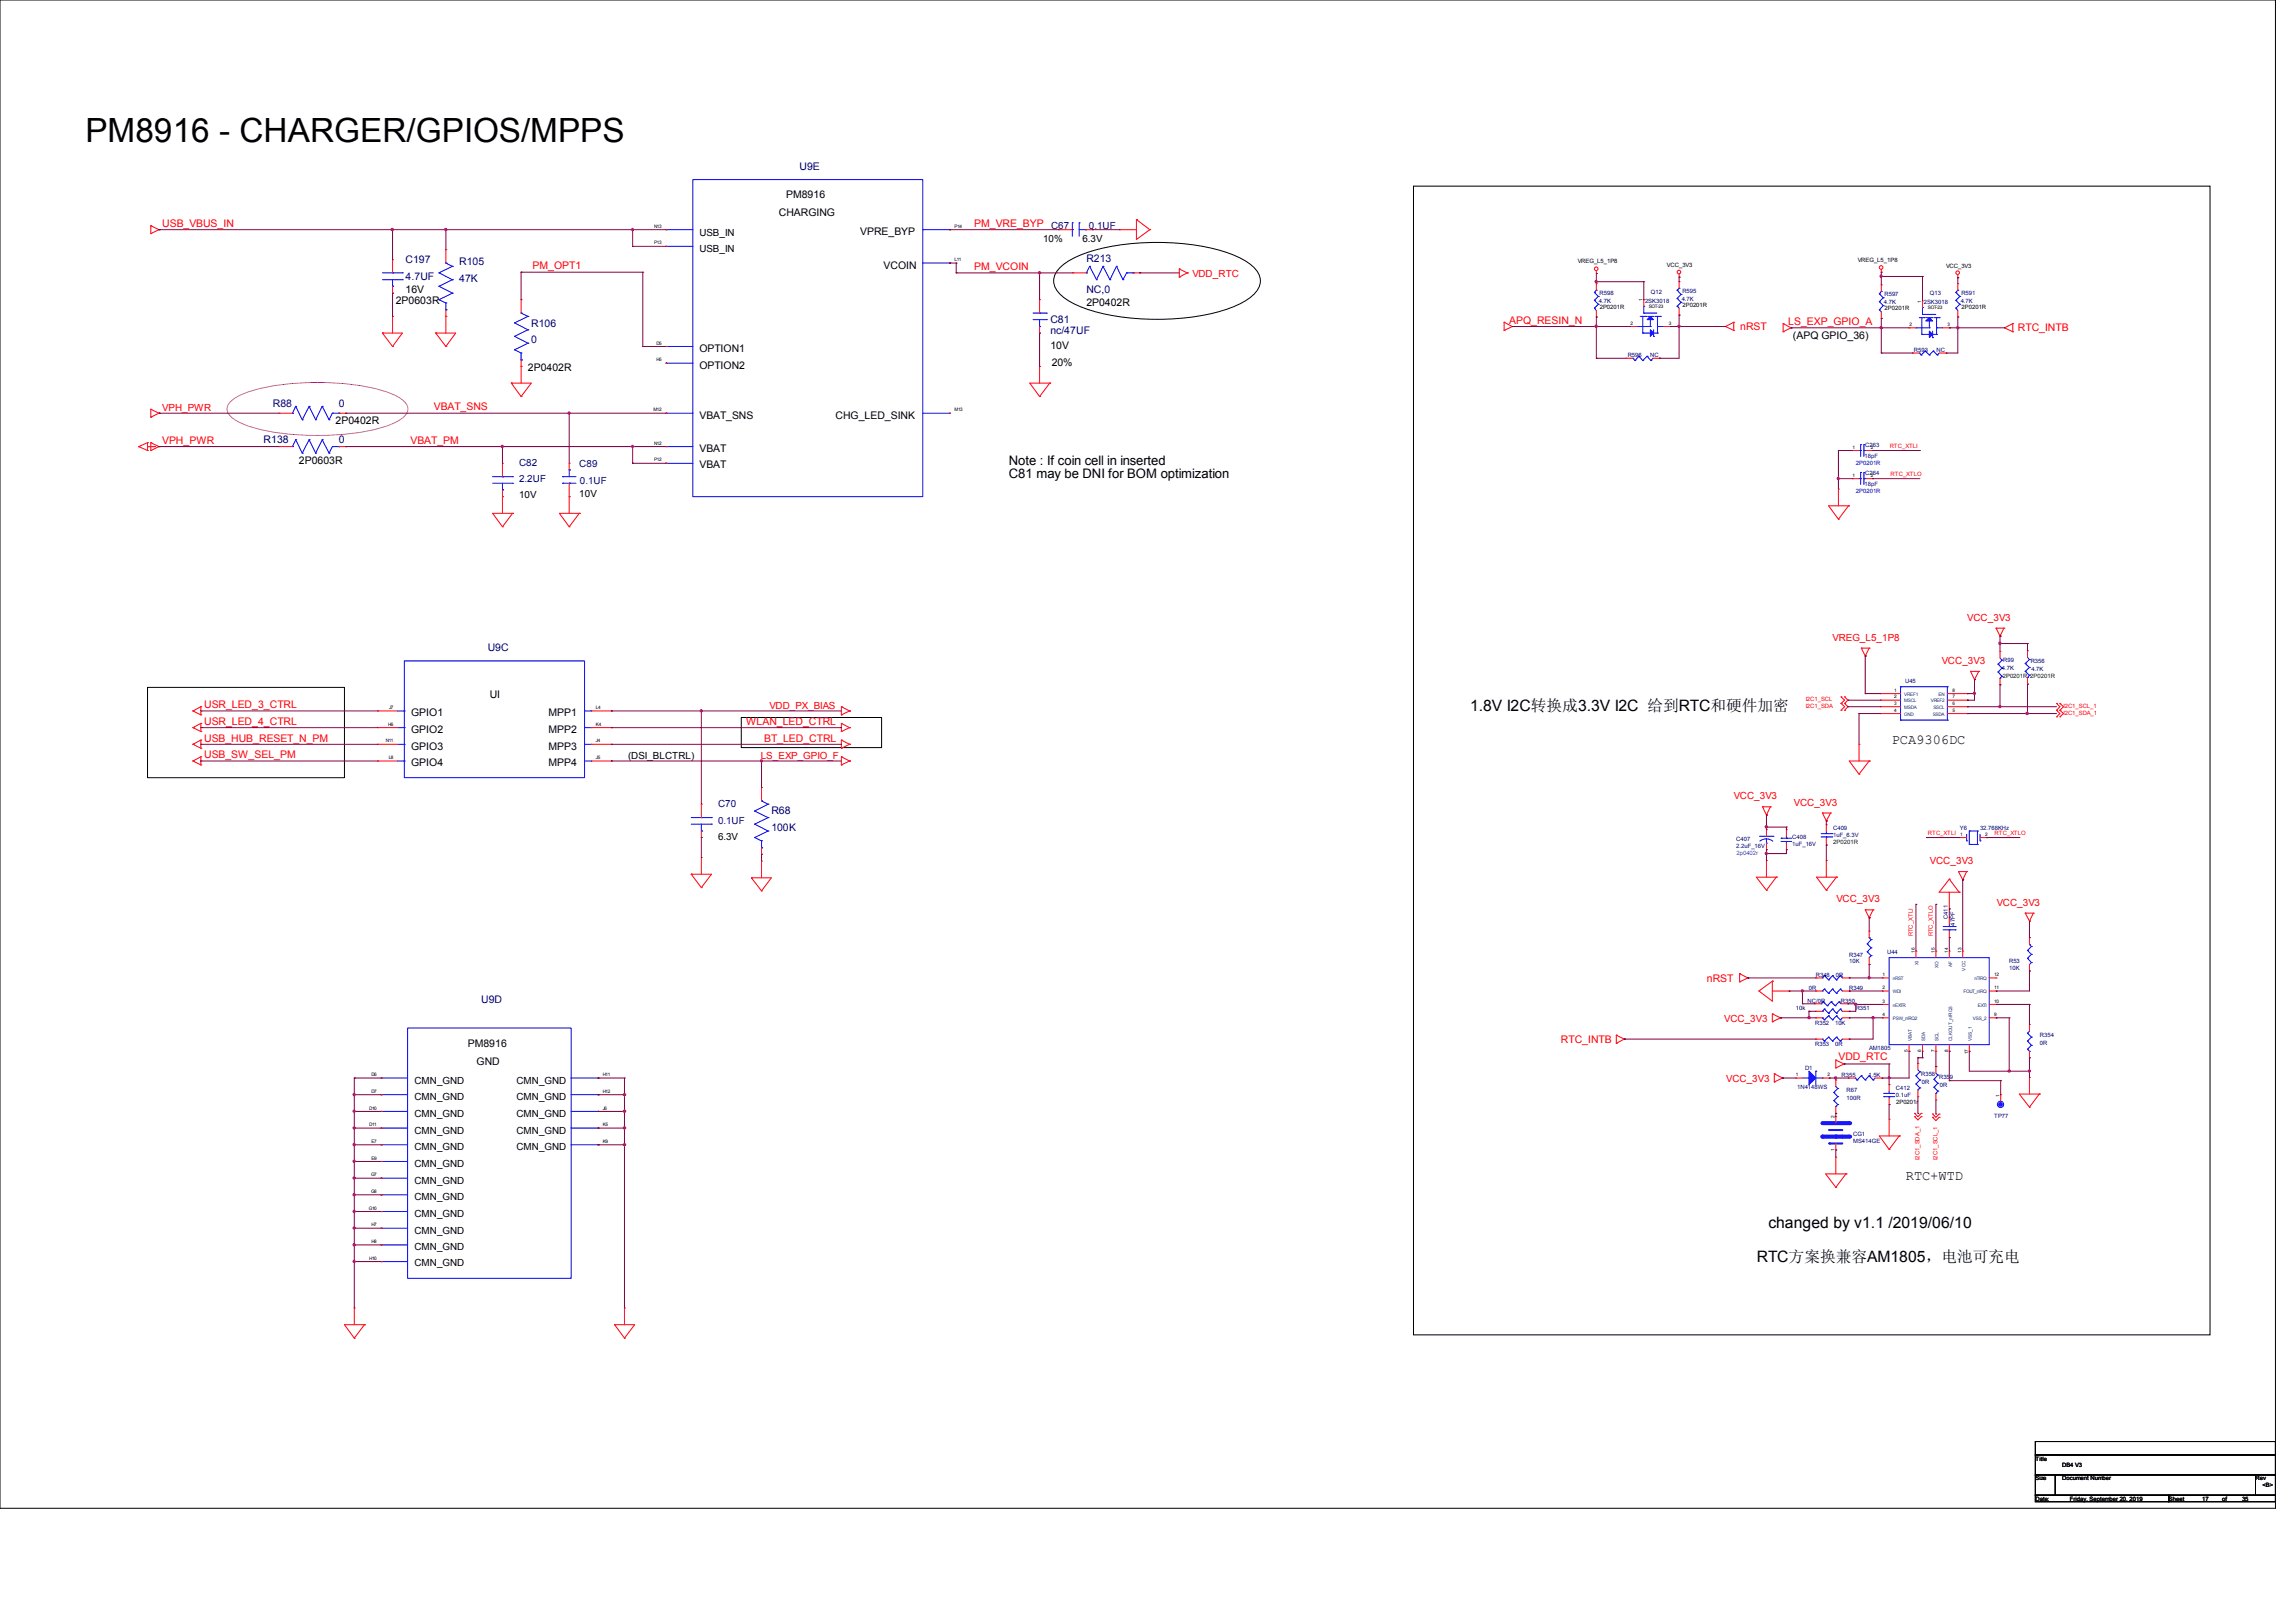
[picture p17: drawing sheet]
<svg xmlns="http://www.w3.org/2000/svg" width="297mm" height="210mm" viewBox="0 0 297 210" stroke-linecap="round" stroke-linejoin="round" font-family="sans-serif">
<defs><g id="words">
<text font-size="4.3" x="11" y="18.3">PM8916 - CHARGER/GPIOS/MPPS</text>
<g font-size="2">
<text x="190.2" y="92">1.8V I2C转换成3.3V I2C 给到RTC和硬件加密</text>
<text x="228.8" y="158.9">changed by v1.1 /2019/06/10</text>
<text x="227.4" y="163.2">RTC方案换兼容AM1805，电池可充电</text>
</g>
<g font-size="1.8">
<text x="244.8" y="96.3">PCA9306DC</text>
<text x="246.6" y="152.7">RTC+WTD</text>
</g>
<g font-size="1.7">
<text x="130.6" y="60.2">Note : If coin cell in inserted</text>
<text x="130.6" y="61.9">C81 may be DNI for BOM optimization</text>
</g>
<g font-size="1.4" fill="#000080">
<text x="103.5" y="22">U9E</text>
<text x="52.5" y="34">C197</text>
<text x="59.4" y="34.3">R105</text>
<text x="140.6" y="33.9">R213</text>
<text x="52.5" y="36.2">4.7UF</text>
<text x="59.4" y="36.4">47K</text>
<text x="135.9" y="41.7">C81</text>
<text x="140.6" y="37.9">NC,0</text>
<text x="68.7" y="42.2">R106</text>
<text x="68.7" y="44.4">0</text>
<text x="135.9" y="43.3">nc/47UF</text>
<text x="35.3" y="52.6">R88</text>
<text x="43.9" y="52.6">0</text>
<text x="34.1" y="57.4">R138</text>
<text x="43.9" y="57.4">0</text>
<text x="63.1" y="84.2">U9C</text>
<text x="99.8" y="105.4">R68</text>
<text x="99.8" y="107.5">100K</text>
<text x="62.3" y="129.8">U9D</text>
</g>
<g font-size="1.4" fill="#f00">
<text x="21" y="29.4">USB_VBUS_IN</text>
<text x="126.1" y="29.3">PM_VRE_BYP</text>
<text x="68.9" y="34.8">PM_OPT1</text>
<text x="126.1" y="34.9">PM_VCOIN</text>
<text x="195.3" y="41.9">APQ_RESIN_N</text>
<text x="225.2" y="42.8">nRST</text>
<text x="231.4" y="42.1">LS_EXP_GPIO_A</text>
<text x="261.1" y="42.8">RTC_INTB</text>
<text x="56.1" y="53.1">VBAT_SNS</text>
<text x="21" y="57.4">VPH_PWR</text>
<text x="53.1" y="57.4">VBAT_PM</text>
<text x="26.4" y="91.7">USR_LED_3_CTRL</text>
<text x="26.4" y="96">USB_HUB_RESET_N_PM</text>
<text x="26.4" y="93.8">USR_LED_4_CTRL</text>
<text x="96.6" y="93.8">WLAN_LED_CTRL</text>
<text x="98.9" y="96">BT_LED_CTRL</text>
<text x="26.4" y="98.1">USB_SW_SEL_PM</text>
<text x="220.9" y="127">nRST</text>
<text x="202" y="134.9">RTC_INTB</text>
<text x="237.9" y="137.2">VDD_RTC</text>
</g>
<g font-size="1.4">
<text x="100.8" y="28">CHARGING</text>
<text x="101.7" y="25.7">PM8916</text>
<text x="111.3" y="30.4">VPRE_BYP</text>
<text x="114.3" y="34.8">VCOIN</text>
<text x="51.2" y="39.3">2P0603R</text>
<text x="52.5" y="37.9">16V</text>
<text x="140.6" y="39.6">2P0402R</text>
<text x="68.3" y="48">2P0402R</text>
<text x="90.5" y="45.6">OPTION1</text>
<text x="90.5" y="47.7">OPTION2</text>
<text x="135.9" y="45.2">10V</text>
<text x="136.1" y="47.3">20%</text>
<text x="232" y="43.8">(APQ GPIO_36)</text>
<text x="43.4" y="54.9">2P0402R</text>
<text x="90.5" y="58.5">VBAT</text>
<text x="90.5" y="54.2">VBAT_SNS</text>
<text x="108.1" y="54.2">CHG_LED_SINK</text>
<text x="38.7" y="60">2P0603R</text>
<text x="90.5" y="60.5">VBAT</text>
<text x="53.2" y="92.7">GPIO1</text>
<text x="53.2" y="94.8">GPIO2</text>
<text x="63.4" y="90.3">UI</text>
<text x="71" y="94.8">MPP2</text>
<text x="71" y="92.7">MPP1</text>
<text x="53.2" y="97">GPIO3</text>
<text x="53.2" y="99.1">GPIO4</text>
<text x="71" y="97">MPP3</text>
<text x="71" y="99.1">MPP4</text>
<text x="60.5" y="135.4">PM8916</text>
<text x="61.7" y="137.8">GND</text>
</g>
<g font-size="1.3" fill="#000080">
<text x="136" y="29.6">C67</text>
<text x="140.9" y="29.6">0.1UF</text>
<text x="67.2" y="60.2">C82</text>
<text x="67.2" y="62.4">2.2UF</text>
<text x="75" y="60.4">C89</text>
<text x="75.1" y="62.6">0.1UF</text>
<text x="92.9" y="104.4">C70</text>
<text x="92.9" y="106.6">0.1UF</text>
</g>
<g font-size="1.3">
<text x="90.5" y="32.6">USB_IN</text>
<text x="90.5" y="30.5">USB_IN</text>
<text x="135" y="31.3">10%</text>
<text x="140.1" y="31.3">6.3V</text>
<text x="67.2" y="64.4">10V</text>
<text x="75" y="64.3">10V</text>
<text x="81.3" y="98.2">(DSI_BLCTRL)</text>
<text x="92.9" y="108.7">6.3V</text>
<text x="53.6" y="142.4">CMN_GND</text>
<text x="53.6" y="140.2">CMN_GND</text>
<text x="66.8" y="142.4">CMN_GND</text>
<text x="66.8" y="140.2">CMN_GND</text>
<text x="53.6" y="146.7">CMN_GND</text>
<text x="53.6" y="144.5">CMN_GND</text>
<text x="53.6" y="148.8">CMN_GND</text>
<text x="66.8" y="146.7">CMN_GND</text>
<text x="66.8" y="144.5">CMN_GND</text>
<text x="66.8" y="148.8">CMN_GND</text>
<text x="53.6" y="151">CMN_GND</text>
<text x="53.6" y="153.2">CMN_GND</text>
<text x="53.6" y="155.3">CMN_GND</text>
<text x="53.6" y="159.6">CMN_GND</text>
<text x="53.6" y="157.5">CMN_GND</text>
<text x="53.6" y="161.8">CMN_GND</text>
<text x="53.6" y="163.9">CMN_GND</text>
</g>
<g font-size="1.3" fill="#f00">
<text x="154.3" y="35.8">VDD_RTC</text>
<text x="21" y="53.2">VPH_PWR</text>
<text x="237.1" y="82.9">VREG_L5_1P8</text>
<text x="254.6" y="80.3">VCC_3V3</text>
<text x="251.3" y="85.9">VCC_3V3</text>
<text x="99.6" y="91.7">VDD_PX_BIAS</text>
<text x="98.5" y="98.2">LS_EXP_GPIO_F</text>
<text x="224.4" y="103.4">VCC_3V3</text>
<text x="232.2" y="104.2">VCC_3V3</text>
<text x="249.8" y="111.8">VCC_3V3</text>
<text x="237.7" y="116.8">VCC_3V3</text>
<text x="258.4" y="117.2">VCC_3V3</text>
<text x="223.1" y="132.2">VCC_3V3</text>
<text x="223.4" y="140">VCC_3V3</text>
</g>
<g font-size=".8">
<text x="204.2" y="34">VREG_L5_1P8</text>
<text x="215.7" y="34.6">VCC_3V3</text>
<text x="240.4" y="34">VREG_L5_1P8</text>
<text x="251.8" y="34.7">VCC_3V3</text>
<text x="207" y="40">2P0201R</text>
<text x="217.7" y="39.8">2P0201R</text>
<text x="243.9" y="40.2">2P0201R</text>
<text x="253.8" y="40">2P0201R</text>
<text x="245.4" y="142.8">2P0201r</text>
<text x="263.4" y="189">Title</text>
<text x="263.4" y="191.6">Size</text>
<text x="266.9" y="189.9">DB4 V3</text>
<text x="266.9" y="191.6">Document Number</text>
<text x="291.9" y="191.6">Rev</text>
<text x="263.4" y="194.2">Date:</text>
<text x="267.9" y="194.2">Friday, September 20, 2019</text>
<text x="280.7" y="194.2">Sheet</text>
<text x="285" y="194.2">17</text>
<text x="287.6" y="194.2">of</text>
<text x="290.1" y="194.2">35</text>
<text x="292.8" y="192.4">&lt;B&gt;</text>
</g>
<g font-size=".8" fill="#000080">
<text x="206.9" y="39.2">4.7K</text>
<text x="207" y="38.2">R598</text>
<text x="212.9" y="39.2">2SK3018</text>
<text x="213.7" y="38">Q12</text>
<text x="217.6" y="38.9">4.7K</text>
<text x="217.7" y="37.9">R595</text>
<text x="243.8" y="39.3">4.7K</text>
<text x="243.9" y="38.4">R597</text>
<text x="249" y="39.3">2SK3018</text>
<text x="249.8" y="38.2">Q13</text>
<text x="253.7" y="39.2">4.7K</text>
<text x="253.8" y="38.2">R591</text>
<text x="210.6" y="46.2">R596</text>
<text x="213.6" y="46.2">NC</text>
<text x="247.7" y="45.6">R593</text>
<text x="250.6" y="45.6">NC</text>
<text x="241.3" y="59.3">18pF</text>
<text x="241.4" y="57.8">C263</text>
<text x="241.3" y="62.9">18pF</text>
<text x="241.4" y="61.4">C264</text>
<text x="246.5" y="88.4">U45</text>
<text x="259.1" y="86.7">4.7K</text>
<text x="259.2" y="85.7">R99</text>
<text x="262.8" y="85.8">R356</text>
<text x="262.9" y="86.8">4.7K</text>
<text x="237.2" y="107.4">C409</text>
<text x="253.6" y="107.4">Y6</text>
<text x="256.2" y="107.4">32.768KHz</text>
<text x="224.7" y="108.8">C407</text>
<text x="224.7" y="109.7">2.2uF_16V</text>
<text x="231.9" y="108.6">C408</text>
<text x="231.9" y="109.4">1uF_16V</text>
<text x="237.2" y="108.3">1uF_6.3V</text>
<text x="252.1" y="118.9" transform="rotate(-90 252.1 118.9)">C411</text>
<text x="253" y="119.8" transform="rotate(-90 253 119.8)">47PF</text>
<text x="239.3" y="123.8">R347</text>
<text x="239.3" y="124.6">10K</text>
<text x="244.2" y="123.4">U44</text>
<text x="260" y="124.6">R53</text>
<text x="260" y="125.5">10K</text>
<text x="232.4" y="130.7">10k</text>
<text x="233.9" y="129.8">NC/0R</text>
<text x="234.1" y="128.1">0R</text>
<text x="235" y="126.4">R348</text>
<text x="237.6" y="126.4">0R</text>
<text x="238.2" y="129.8">R350</text>
<text x="239.3" y="128.1">R349</text>
<text x="240.2" y="130.7">R351</text>
<text x="234.9" y="132.6">R352</text>
<text x="234.9" y="135.3">R353</text>
<text x="237.5" y="132.6">10K</text>
<text x="237.5" y="135.3">0R</text>
<text x="241.9" y="135.9">AM1805</text>
<text x="264" y="134.2">R354</text>
<text x="264" y="135.2">0R</text>
<text x="232.6" y="141">1N4148WS</text>
<text x="233.6" y="138.4">D1</text>
<text x="238.3" y="139.3">R355</text>
<text x="239" y="141.3">R67</text>
<text x="239" y="142.4">100R</text>
<text x="241.8" y="139.3">1.5K</text>
<text x="245.4" y="141.1">C412</text>
<text x="245.4" y="141.9">0.1uF</text>
<text x="248.6" y="139.2">R358</text>
<text x="248.7" y="140.2">0R</text>
<text x="250.9" y="139.7">R359</text>
<text x="251" y="140.6">0R</text>
<text x="239.8" y="148">MS414GE</text>
<text x="239.8" y="146.9">CG1</text>
<text x="258.1" y="144.6">TP77</text>
</g>
<g font-size=".8" fill="#f00">
<text x="244.6" y="57.9">RTC_XTLI</text>
<text x="244.7" y="61.6">RTC_XTLO</text>
<text x="233.7" y="90.7">I2C1_SCL</text>
<text x="233.7" y="91.6">I2C1_SDA</text>
<text x="267" y="91.7">I2C1_SCL_1</text>
<text x="267" y="92.5">I2C1_SDA_1</text>
<text x="249.5" y="108">RTC_XTLI</text>
<text x="258.1" y="108">RTC_XTLO</text>
<text x="247.6" y="121.2" transform="rotate(-90 247.6 121.2)">RTC_XTLI</text>
<text x="250.1" y="121.2" transform="rotate(-90 250.1 121.2)">RTC_XTLO</text>
<text x="248.4" y="150.1" transform="rotate(-90 248.4 150.1)">I2C1_SDA_1</text>
<text x="250.7" y="150.1" transform="rotate(-90 250.7 150.1)">I2C1_SCL_1</text>
</g>
<g font-size=".8" fill="#00f">
<text x="240.2" y="63.8">2P0201R</text>
<text x="240.2" y="60.2">2P0201R</text>
</g>
<g font-size=".8" fill="#004000">
<text x="259.2" y="87.7">2P0201R 2P0201R</text>
<text x="237.3" y="109.2">2P0201R</text>
</g>
<text font-size=".8" fill="#0080ff" x="224.7" y="110.6">2p0402r</text>
<g font-size=".6">
<text x="84.6" y="29.5">N13</text>
<text x="123.5" y="29.5">P14</text>
<text x="84.6" y="31.6">P13</text>
<text x="123.5" y="33.8">L11</text>
<text x="211" y="42">2</text>
<text x="212.6" y="39" transform="rotate(-90 212.6 39)">1</text>
<text x="213.4" y="39.8">SOT-23</text>
<text x="215.9" y="42">3</text>
<text x="248.6" y="39.2" transform="rotate(-90 248.6 39.2)">1</text>
<text x="249.5" y="40">SOT-23</text>
<text x="84.9" y="44.6">D5</text>
<text x="84.9" y="46.7">H5</text>
<text x="247.1" y="42.2">2</text>
<text x="252" y="42.2">3</text>
<text x="84.6" y="53.2">M12</text>
<text x="123.5" y="53.2">M13</text>
<text x="84.6" y="59.7">P12</text>
<text x="84.6" y="57.5">N12</text>
<text x="239.7" y="58">1</text>
<text x="242.1" y="58">2</text>
<text x="239.7" y="61.7">1</text>
<text x="242.1" y="61.7">2</text>
<text x="245.1" y="89.5">1</text>
<text x="252.7" y="89.5">8</text>
<text x="50.2" y="93.9">H6</text>
<text x="50.3" y="91.8">J7</text>
<text x="77.1" y="93.9">K4</text>
<text x="77.1" y="91.8">L4</text>
<text x="245.1" y="90.4">2</text>
<text x="245.1" y="91.2">3</text>
<text x="245.1" y="92.1">4</text>
<text x="252.7" y="92.1">5</text>
<text x="252.7" y="91.2">6</text>
<text x="252.7" y="90.4">7</text>
<text x="49.9" y="96.1">N11</text>
<text x="50.3" y="98.2">L8</text>
<text x="77.1" y="96.1">J4</text>
<text x="77.1" y="98.2">J5</text>
<text x="253.7" y="108.1">1</text>
<text x="256.9" y="108.1">2</text>
<text x="247.8" y="123.3" transform="rotate(-90 247.8 123.3)">16</text>
<text x="250.4" y="123.3" transform="rotate(-90 250.4 123.3)">15</text>
<text x="252.1" y="123.3" transform="rotate(-90 252.1 123.3)">14</text>
<text x="253.8" y="123.3" transform="rotate(-90 253.8 123.3)">13</text>
<text x="243.6" y="126.3">1</text>
<text x="243.6" y="128">2</text>
<text x="243.6" y="129.7">3</text>
<text x="243.6" y="131.5">4</text>
<text x="258.1" y="131.5">9</text>
<text x="258.1" y="129.7">10</text>
<text x="258.1" y="128">11</text>
<text x="258.1" y="126.3">12</text>
<text x="246.9" y="136.1" transform="rotate(-90 246.9 136.1)">5</text>
<text x="248.6" y="136.1" transform="rotate(-90 248.6 136.1)">6</text>
<text x="250.4" y="136.1" transform="rotate(-90 250.4 136.1)">7</text>
<text x="252.1" y="136.1" transform="rotate(-90 252.1 136.1)">8</text>
<text x="254.7" y="136.4" transform="rotate(-90 254.7 136.4)">17</text>
<text x="47.8" y="143.6">D10</text>
<text x="48.1" y="141.4">D7</text>
<text x="48.1" y="139.3">D6</text>
<text x="78" y="141.4">H12</text>
<text x="78" y="143.6">J6</text>
<text x="78" y="139.3">H11</text>
<text x="232.4" y="139.3">1</text>
<text x="236.5" y="139.3">2</text>
<text x="258.8" y="141.9" transform="rotate(-90 258.8 141.9)">1</text>
<text x="47.8" y="145.7">D11</text>
<text x="48.1" y="147.9">E7</text>
<text x="78" y="145.7">K5</text>
<text x="78" y="147.9">K9</text>
<text x="237.4" y="148.9" transform="rotate(-90 237.4 148.9)">1</text>
<text x="237.4" y="144.7" transform="rotate(-90 237.4 144.7)">2</text>
<text x="48" y="152.2">G7</text>
<text x="48" y="154.4">G8</text>
<text x="48.1" y="150.1">E9</text>
<text x="47.7" y="156.5">G10</text>
<text x="48.1" y="158.7">H7</text>
<text x="48.1" y="160.9">H8</text>
<text x="47.8" y="163">H10</text>
</g>
<g font-size=".6" fill="#004080">
<text x="246.4" y="90">VREF1</text>
<text x="246.4" y="90.9">MSCL</text>
<text x="246.4" y="91.7">MSDA</text>
<text x="246.4" y="92.6">GND</text>
<text x="249.9" y="90.9">VREF2</text>
<text x="250.1" y="92.6">SSDA</text>
<text x="250.2" y="91.7">SSCL</text>
<text x="250.9" y="90">EN</text>
<text x="248.3" y="124.9" transform="rotate(-90 248.3 124.9)">XI</text>
<text x="250.9" y="125.2" transform="rotate(-90 250.9 125.2)">XO</text>
<text x="252.6" y="125.1" transform="rotate(-90 252.6 125.1)">AF</text>
<text x="254.4" y="125.6" transform="rotate(-90 254.4 125.6)">VCC</text>
<text x="245" y="126.8">nRST</text>
<text x="245" y="128.5">WDI</text>
<text x="245" y="130.2">nEXTR</text>
<text x="245" y="132">PSW_nIRQ2</text>
<text x="254.1" y="128.5">FOUT_nIRQ</text>
<text x="255.3" y="132">VSS_2</text>
<text x="255.5" y="126.8">nTIRQ</text>
<text x="256" y="130.2">EXTI</text>
<text x="247.4" y="134.7" transform="rotate(-90 247.4 134.7)">VBAT</text>
<text x="249.1" y="134.7" transform="rotate(-90 249.1 134.7)">SDA</text>
<text x="250.9" y="134.7" transform="rotate(-90 250.9 134.7)">SCL</text>
<text x="252.6" y="134.7" transform="rotate(-90 252.6 134.7)">CLKOUT_nIRQ3</text>
<text x="255.2" y="134.7" transform="rotate(-90 255.2 134.7)">VSS_1</text>
</g>
</g></defs>
<path d="M0 0h294.5v195.2h-294.5zM137.3 34.5a13 13 0 0 1 6.1-2.5 32.6 32.6 0 0 1 15.2 .6 8.5 8.5 0 0 1 4.1 2.5 2.16 2.16 0 0 1-.5 3 13 13 0 0 1-6.2 2.6 32.6 32.6 0 0 1-15.2-.6 8.5 8.5 0 0 1-4-2.5 2.16 2.16 0 0 1 .5-3.1zM182.9 24.1h103.1v148.6h-103.1zM19.1 88.9h25.5v11.7h-25.5zM95.9 92.8h18.2v3.9h-18.2zM263.4 186.5h31.1v1.8h-31.1zM263.4 188.3h31.1v2.5h-31.1zM263.4 190.8h2.6v2.7h-2.6zM263.4 193.5h17.3v.8h-17.3zM266 190.8h25.9v2.7h-25.9zM280.7 193.5h13.8v.8h-13.8zM291.9 190.8h2.6v2.7h-2.6z" fill="none" stroke="#000" stroke-width=".13"/>
<path d="M29.8 52a10.5 10.5 0 0 1 5.4-2 35.2 35.2 0 0 1 14.2 .5 7 7 0 0 1 3 1.5 1.2 1.2 0 0 1 0 1.8 10.5 10.5 0 0 1-5.4 2.1 35.2 35.2 0 0 1-14.2-.6 7 7 0 0 1-3-1.5 1.2 1.2 0 0 1 0-1.8z" fill="none" stroke="#f0f" stroke-width=".13"/>
<g fill="none" stroke="#f00" stroke-width=".13">
<path d="M19.5 29.2h.1M19.5 30.2h.1M19.5 29.2v1M19.5 29.2l1.1 .5M20.6 29.7h.1M20.6 29.7l-1.1 .5M57.7 32.3h.1M57.7 32.3v1.7M86.2 31.9h.1M86.2 29.7h.1M122.9 29.7h.1M122.9 34h.1"/>
<path d="M134.5 38.8h.1M134.5 38.8v1.7M138.9 35.3h.1M138.9 35.3h1.7M144.9 29.7h.1M144.9 29.7h2.2M146.6 35.3h.9M147.1 28.4h.1M147.1 28.4v2.6l1.7-1.3M147.1 28.4l1.7 1.3M147.5 35.3h.1M148.8 29.7h.1"/>
<path d="M152.6 35.9h.1M152.6 34.8h.1M152.6 34.8v1.1M152.6 34.8l1 .5M153.6 35.3h.1M153.6 35.3l-1 .6M206.6 35.4h.1M206.6 35.1v.3M217.3 35.9h.1M217.3 35.5v.4M243.5 35.2h.1M243.5 34.9v.3"/>
<path d="M248.8 38.9h.1M248.8 38.9v.9M253.4 35.9h.1M253.4 35.6v.3M17.9 57.8h.1M17.9 57.8l1.2 .5M19.1 58.3h.1M19.1 57.3h.1M19.1 57.8h.1M19.1 57.3v1M19.1 57.3l-1.2 .5M19.1 57.8h1"/>
<path d="M19.5 53h.1M19.5 54h.1M19.5 58.3h.1M19.5 57.3h.1M19.5 53l1.1 .5M19.5 53v1M19.5 57.3v1M19.5 57.3l1.1 .5M20.6 53.5h.1M20.6 57.8h.1M20.6 53.5l-1.1 .5M20.6 57.8l-1.1 .5"/>
<path d="M36.1 53.5h.1M36.1 53.5h1.7M43.9 53.5h.8M44.7 53.5h.1M49.5 43.1h.1M49.5 43.1h2.6l-1.3 1.7M49.5 43.1l1.3 1.7M50.8 40.9h.1M50.8 44.8h.1M50.8 40.9v2.2M56.4 43.1h.1M56.4 43.1h2.6l-1.3 1.7"/>
<path d="M56.4 43.1l1.3 1.7M57.7 40.9h.1M57.7 44.8h.1M57.7 40.1v3M65 59.9h.1M65 59.9v1.8M66.2 49.6h.1M66.2 49.6h2.5l-1.3 1.7M66.2 49.6l1.2 1.7M67.4 47.4h.1M67.4 51.3h.1M67.4 47.4v2.2"/>
<path d="M86.2 59.9h.1M86.2 44.8h.1M86.2 47h.1M86.2 57.8h.1M86.2 53.5h.1M122.9 53.5h.1M134.5 47.4h.1M134.5 51.3h.1M134.5 43.1h.1M134.5 42.2v.9M134.5 47.4v2.2M135.8 49.6h.1"/>
<path d="M135.8 49.6h-2.5l1.2 1.7M135.8 49.6l-1.3 1.7M194.6 41.7h.1M194.6 42.8h.1M194.6 41.7l1.1 .5M194.6 41.7v1.1M195.7 42.2h.1M195.7 42.2l-1.1 .6M223.3 42.2h.1M223.3 42.2l1.1 .6M224.4 42.8h.1M224.4 41.7h.1"/>
<path d="M224.4 41.7v1.1M224.4 41.7l-1.1 .5M230.8 41.9h.1M230.8 42.9h.1M230.8 41.9l1 .5M230.8 41.9v1M231.8 42.4h.1M231.8 42.4l-1 .5M247.1 42.4h.1M247.1 42.4h.8M251.4 42.4h.9M252.3 42.4h.1"/>
<path d="M259.4 42.4h.1M259.4 42.4l1.1 .5M260.5 42.9h.1M260.5 41.9h.1M260.5 41.9v1M260.5 41.9l-1.1 .5M65 64.3h.1M65 68.2h.1M65 63.4v3M66.3 66.4h.1M66.3 66.4h-2.5l1.2 1.8M66.3 66.4l-1.3 1.8"/>
<path d="M73.7 64.3h.1M73.7 68.2h.1M73.7 64.3v2.1M75 66.4h.1M75 66.4h-2.6l1.3 1.8M75 66.4l-1.3 1.8M237.9 63.3h.1M237.9 67.2h.1M237.9 63.3v2.1M239.2 65.4h.1M239.2 65.4h-2.6l1.3 1.8M239.2 65.4l-1.3 1.8"/>
<path d="M25 92h.1M25 98.5h.1M25 96.3h.1M25 94.1h.1M25 92l1 .5M25 98.5l1 .5M25 96.3l1 .5M25 94.1l1 .6M26 91.4h.1M26 92.5h.1M26 97.9h.1M26 99h.1"/>
<path d="M26 95.8h.1M26 96.8h.1M26 93.6h.1M26 94.7h.1M26 91.4l-1 .6M26 91.4v1.1M26 93.6v1.1M26 95.8v1M26 97.9v1.1M26 97.9l-1 .6M26 95.8l-1 .5M26 93.6l-1 .5"/>
<path d="M48.9 92h.1M48.9 96.3h.1M48.9 98.5h.1M48.9 94.1h.1M48.9 98.5h2.6M48.9 94.1h2.6M48.9 96.3h2.6M48.9 92h2.6M76.5 98.5h2.6M76.5 94.1h2.6M76.5 96.3h2.6M76.5 92h2.6"/>
<path d="M79.1 94.1h.1M79.1 96.3h.1M79.1 92h.1M79.1 98.5h.1M108.9 93.6h.1M108.9 94.7h.1M108.9 95.8h.1M108.9 96.8h.1M108.9 97.9h.1M108.9 99h.1M108.9 91.4h.1M108.9 92.5h.1"/>
<path d="M108.9 93.6l1 .5M108.9 91.4v1.1M108.9 93.6v1.1M108.9 95.8v1M108.9 97.9v1.1M108.9 95.8l1 .5M108.9 97.9l1 .6M108.9 91.4l1 .6M109.9 94.1h.1M109.9 96.3h.1M109.9 98.5h.1M109.9 92h.1"/>
<path d="M109.9 94.1l-1 .6M109.9 96.3l-1 .5M109.9 98.5l-1 .5M109.9 92l-1 .5M238.3 90.2h.1M238.3 91h.1M238.3 91.9h.1M238.3 90.2l.4 .4-.4 .4M238.3 91l.4 .4-.4 .5M238.7 91h.1M238.7 90.2h.1M238.7 91.9h.1"/>
<path d="M238.7 90.2l.4 .4-.4 .4M238.7 91l.4 .4-.4 .5M240.6 96.3h.1M240.6 96.3v2.2M240.9 83.9h.1M240.9 83.9h1M240.9 83.9l.5 1M241.4 84.9h.1M241.9 98.5h.1M241.9 83.9h.1M241.9 98.5h-2.6l1.3 1.7M241.9 98.5l-1.3 1.7"/>
<path d="M241.9 83.9l-.5 1M255 86.9h.1M255 86.9h1.1M255 86.9l.5 1M255.5 87.9h.1M256.1 86.9h.1M256.1 86.9l-.6 1M258.3 81.3h.1M258.3 81.3h1M258.3 81.3l.5 1M258.8 82.3h.1M259.3 81.3h.1"/>
<path d="M259.3 81.3l-.5 1M266.1 91.9h.1M266.1 91h.1M266.1 92.8h.1M266.1 91l.5 .4-.5 .5M266.1 91.9l.5 .4-.5 .5M266.6 91.9h.1M266.6 91h.1M266.6 92.8h.1M266.6 91l.4 .4-.4 .5M266.6 91.9l.4 .4-.4 .5M89.5 113.1h.1"/>
<path d="M89.5 113.1h2.6l-1.3 1.8M89.5 113.1l1.3 1.8M90.8 111h.1M90.8 114.9h.1M90.8 104.1h.1M90.8 108.4h.1M90.8 104.1v1.7M90.8 107.5v.9M90.8 111v2.1M97.2 113.6h.1M97.2 113.6h2.6l-1.2 1.7M97.2 113.6l1.4 1.7"/>
<path d="M98.6 111.4h.1M98.6 115.3h.1M98.6 111.4v2.2M228.1 104.4h.1M228.1 104.4h1M228.1 104.4l.5 1.1M228.6 111.3h.1M228.6 115.2h.1M228.6 105.5h.1M228.6 111.3v2.2M229.1 104.4h.1M229.1 104.4l-.5 1.1"/>
<path d="M229.9 113.5h.1M229.9 113.5h-2.6l1.3 1.7M229.9 113.5l-1.3 1.7M235.8 105.2h.1M235.8 105.2h1.1M235.8 105.2l.5 1M236.3 111.3h.1M236.3 115.2h.1M236.3 106.2h.1M236.3 111.3v2.2M236.9 105.2h.1M236.9 105.2l-.6 1"/>
<path d="M237.7 113.5h.1M237.7 113.5h-2.6l1.2 1.7M237.7 113.5l-1.4 1.7M240.6 100.2h.1M241.4 117.7h.1M241.4 117.7h1M241.4 117.7l.5 1M241.9 118.7h.1M242.4 117.7h.1M242.4 117.7l-.5 1M252.3 117.6h.1M252.3 113.7h.1"/>
<path d="M252.3 115.4v2.2M252.3 113.7l-1.3 1.7h2.5M252.3 113.7l1.2 1.7M253.4 112.8h.1M253.4 112.8h1.1M253.4 112.8l.6 1M253.5 115.4h.1M254 113.8h.1M254.5 112.8h.1M254.5 112.8l-.5 1M262.1 118.2h.1M262.1 118.2h1"/>
<path d="M262.1 118.2l.5 1M262.6 119.2h.1M263.1 118.2h.1M263.1 118.2l-.5 1M49.3 139.5h.1M77.4 139.5h.1M209.2 135h.1M209.2 133.9h.1M209.2 133.9v1.1M209.2 133.9l1 .6M210.2 134.5h.1M210.2 134.5l-1 .5"/>
<path d="M225.1 127h.1M225.1 126h.1M225.1 126v1M225.1 126l1.1 .5M226.2 126.5h.1M226.2 126.5l-1.1 .5M227.6 128.2h.1M229.4 127h.1M229.4 131.2h.1M229.4 132.2h.1M229.4 128.2h2.1M229.4 127v2.5l-1.8-1.3"/>
<path d="M229.4 127l-1.8 1.2M229.4 131.2v1M229.4 131.2l1 .5M229.6 138.9h.1M229.6 140h.1M229.6 138.9l1.1 .6M229.6 138.9v1.1M230.4 131.7h.1M230.4 131.7l-1 .5M230.7 139.5h.1M230.7 139.5l-1.1 .5M231.5 128.2h.1"/>
<path d="M234.8 129.9h.1M234.8 129.9h.9M235 128.2h.1M235 128.2h.8M237.6 137.2h.1M237.6 138.2h.1M237.6 137.2v1M237.6 137.2l1 .5M238.3 129.9h.8M238.4 128.2h.9M238.6 137.7h.1M238.6 137.7l-1 .5"/>
<path d="M239.1 129.9h.1M239.3 128.2h.1M262.6 139.4h.1M262.6 139.4v2.2M49.3 141.6h.1M49.3 146h.1M49.3 143.8h.1M49.3 158.9h.1M49.3 150.3h.1M49.3 152.4h.1M49.3 156.8h.1M49.3 154.6h.1"/>
<path d="M49.3 148.1h.1M77.4 146h.1M77.4 141.6h.1M77.4 143.8h.1M77.4 148.1h.1M237.6 149.7h.1M237.6 153.6h.1M237.6 149.7v2.2M238.9 151.9h.1M238.9 151.9h-2.6l1.3 1.7M238.9 151.9l-1.3 1.7M244.5 144.8h.1"/>
<path d="M244.5 148.7h.1M244.5 144.8v2.2M245.8 147h.1M245.8 147h-2.6l1.3 1.7M245.8 147l-1.3 1.7M247.8 144.5h.1M247.8 144.1h.1M247.8 144.5l.4 .4 .4-.4M247.8 144.1l.4 .4 .4-.4M248.6 144.5h.1M248.6 144.1h.1M250.1 144.6h.1"/>
<path d="M250.1 144.1h.1M250.1 144.6l.4 .4 .5-.4M250.1 144.1l.4 .5 .5-.5M251 144.6h.1M251 144.1h.1M262.6 143.3h.1M263.9 141.6h.1M263.9 141.6h-2.6l1.3 1.7M263.9 141.6l-1.3 1.7M45.8 169.2h.1M45.8 173.1h.1M45.8 169.2v2.2"/>
<path d="M47.2 171.4h.1M47.2 171.4h-2.6l1.2 1.7M47.2 171.4l-1.4 1.7M49.3 161.1h.1M49.3 163.2h.1M79.5 171.4h.1M79.5 171.4h2.6l-1.3 1.7M79.5 171.4l1.3 1.7M80.8 169.2h.1M80.8 173.1h.1M80.8 169.2v2.2"/>
<circle cx="206.6" cy="34.8" r=".23"/>
<circle cx="217.3" cy="35.2" r=".23"/>
<circle cx="243.4" cy="34.6" r=".23"/>
<circle cx="253.3" cy="35.3" r=".23"/>
</g>
<g fill="none" stroke="#00f" stroke-width=".13">
<path d="M56.8 35.3h.1M56.8 37h.1M56.8 38.8h.1M56.8 35.3l1.7 .9M56.8 37l1.7 .9M56.8 38.8l.9 .4M57.7 34h.1M57.7 39.2h.1M57.7 34l.8 .5M57.7 39.2v.9M58.5 34.5h.1M58.5 36.2h.1"/>
<path d="M58.5 37.9h.1M58.5 34.5l-1.7 .8M58.5 36.2l-1.7 .8M58.5 37.9l-1.7 .9M86.2 31.9h.1M86.2 29.7h.1M86.2 31.9h3.5M86.2 29.7h3.5M89.7 23.2h29.7v41.1h-29.7zM119.4 29.7h3.5M119.4 34h3.5M122.9 29.7h.1"/>
<path d="M122.9 34h.1M140.6 35.3h.1M141 34.5h.1M141 34.5l-.4 .8M141 34.5l.9 1.7M141.9 36.2h.1M142.7 34.5h.1M142.7 34.5l-.8 1.7M142.7 34.5l.9 1.7M143.6 36.2h.1M144.5 34.5h.1M144.5 34.5l-.9 1.7"/>
<path d="M144.5 34.5l.8 1.7M145.3 36.2h.1M145.8 35.3h.1M145.8 35.3l-.5 .9M145.8 35.3h.8M146.6 35.3h.1M248.8 39.8h.1M248.8 39.8v.9M37.8 53.5h.1M38.3 52.6h.1M38.3 52.6l-.5 .9M38.3 52.6l.8 1.7"/>
<path d="M39.1 54.3h.1M40 52.6h.1M40 52.6l-.9 1.7M40 52.6l.9 1.7M40.9 54.3h.1M41.7 52.6h.1M41.7 52.6l-.8 1.7M41.7 52.6l.9 1.7M42.6 54.3h.1M43 53.5h.1M43 53.5h.9M43 53.5l-.4 .8"/>
<path d="M43.9 53.5h.1M57.7 40.1h.1M86.2 59.9h.1M86.2 44.8h.1M86.2 47h.1M86.2 57.8h.1M86.2 53.5h.1M86.2 53.5h3.5M86.2 59.9h3.5M86.2 44.8h3.5M86.2 47h3.5M86.2 57.8h3.5"/>
<path d="M119.4 53.5h3.5M122.9 53.5h.1M133.7 41.4h1.7M133.7 40.5h1.7M134.5 40.5h.1M134.5 42.2h.1M134.5 41.4v.8M135.4 41.4h.1M135.4 40.5h.1M247.9 42.4h.1M247.9 42.4h1.8M248.4 41.1h.6"/>
<path d="M248.7 43.3h.1M248.7 41.1v2.2M248.7 43.3h1M248.8 40.7h.1M248.8 40.7h1.7M249 41.1h.1M249.3 41.1h.7M249.7 43.3h.1M249.7 42.4h.1M249.7 41.5v.9M250 41.1h.1M250.1 43.7h.1"/>
<path d="M250.1 42.8v.9M250.1 43.3h.5M250.3 41.1h.7M250.6 43.3h.1M250.6 41.1h.1M250.6 42.4h.1M250.6 41.1v2.2M250.6 42.4h.8M251 41.1h.1M63.8 61.7h2.5M63.8 62.5h2.5M65 61.7h.1"/>
<path d="M65 63.4h.1M65 62.5v.9M66.3 61.7h.1M66.3 62.5h.1M51.5 98.5h.8M51.5 94.1h.8M51.5 96.3h.8M51.5 92h.8M52.3 85.5h23.3v15.1h-23.3zM52.3 92h.1M52.3 96.3h.1M52.3 98.5h.1"/>
<path d="M52.3 94.1h.1M75.6 98.5h.9M75.6 94.1h.9M75.6 96.3h.9M75.6 92h.9M76.5 98.5h.1M76.5 94.1h.1M76.5 96.3h.1M76.5 92h.1M89.5 105.8h2.6M89.5 106.6h2.6M90.8 105.8h.1"/>
<path d="M90.8 107.5h.1M90.8 106.6v.9M92.1 105.8h.1M92.1 106.6h.1M49.3 139.5h.1M49.3 139.5h3.4M52.7 133h21.2v32.4h-21.2zM73.9 139.5h3.5M77.4 139.5h.1M235.7 129.9h.1M235.8 128.2h.1M235.9 129.6h.1"/>
<path d="M235.9 129.6l.6 .5M235.9 129.6l-.2 .3M236.1 128h.1M236.1 128l.5 .5M236.1 128l-.3 .2M236.5 130.1h.1M236.6 128.5h.1M237 129.6h.1M237 129.6l.5 .5M237 129.6l-.5 .5M237.2 128h.1M237.2 128l.5 .5"/>
<path d="M237.2 128l-.6 .5M237.5 130.1h.1M237.7 128.5h.1M238 129.6h.1M238 129.6l.3 .3M238 129.6l-.5 .5M238.2 128h.1M238.2 128l.2 .2M238.2 128l-.5 .5M49.3 141.6h.1M49.3 146h.1M49.3 143.8h.1"/>
<path d="M49.3 158.9h.1M49.3 150.3h.1M49.3 152.4h.1M49.3 156.8h.1M49.3 154.6h.1M49.3 148.1h.1M49.3 141.6h3.4M49.3 146h3.4M49.3 143.8h3.4M49.3 158.9h3.4M49.3 150.3h3.4M49.3 152.4h3.4"/>
<path d="M49.3 156.8h3.4M49.3 154.6h3.4M49.3 148.1h3.4M73.9 141.6h3.5M73.9 146h3.5M73.9 143.8h3.5M73.9 148.1h3.5M77.4 146h.1M77.4 141.6h.1M77.4 143.8h.1M77.4 148.1h.1M236.7 145.3h.1"/>
<path d="M236.7 145.3h1.7M49.3 161.1h.1M49.3 163.2h.1M49.3 161.1h3.4M49.3 163.2h3.4"/>
</g>
<g fill="#00f" stroke="#00f" stroke-width=".13">
<path d="M249.2 41.5l.5-.4 .4 .4z"/>
<path d="M249.7 42.8l.4 .5-.4 .4z"/>
</g>
<path d="M237.6 147.1h.8" fill="none" stroke="#00f" stroke-width=".51"/>
<circle cx="237.6" cy="147.1" r=".25" fill="#00f"/>
<path d="M236.7 146.2h.1M236.7 148h.1M236.7 146.2h1.7M236.7 148h1.7" fill="none" stroke="#00f" stroke-width=".25"/>
<path d="M235.8 147.1h1.8" fill="none" stroke="#00f" stroke-width=".51"/>
<circle cx="235.8" cy="147.1" r=".25" fill="#00f"/>
<path d="M238.4 147.1h.9" fill="none" stroke="#00f" stroke-width=".51"/>
<circle cx="239.3" cy="147.1" r=".25" fill="#00f"/>
<path d="M235.8 145.3h3.5" fill="none" stroke="#00f" stroke-width=".51"/>
<circle cx="239.3" cy="145.3" r=".25" fill="#00f"/>
<g fill="none" stroke="#f00" stroke-width=".13">
<path d="M50.8 33.6h.1M50.8 37.9h.1M50.8 33.6v1.7M50.8 37v.9M67.4 38.8h.1M67.4 38.8v1.7M137 29.7h.1M137 29.7h1.8M140.5 29.7h.9M141.4 29.7h.1M206.6 36.7h.1M206.6 36.7v.8"/>
<path d="M212.7 38.8h.1M212.7 38.8v.8M217.3 36.4h.1M217.3 36.4v.9M217.3 39.9v.9M243.5 36.9h.1M243.5 36.9v.8M253.4 36.7h.1M253.4 36.7v.8M36.1 57.8h.1M36.1 57.8h1.7M43.9 57.8h.8"/>
<path d="M44.7 57.8h.1M67.4 47.4h.1M67.4 46.6v.8M73.7 59.9h.1M73.7 59.9v.9M206.6 41h.1M206.6 40.2v.8M210.4 46.4h.1M210.4 46.4h.9M211 42.2h.1M211 42.2h.8M213.9 46.4h.9"/>
<path d="M214.8 46.4h.1M215.3 42.2h.9M216.2 42.2h.1M217.3 40.8h.1M239.7 58.3h.1M239.7 58.3h.9M241.5 58.3h.8M242.3 58.3h.1M243.5 41.2h.1M243.5 40.3v.9M247.5 45.7h.1M247.5 45.7h.9"/>
<path d="M251 45.7h.8M251.8 45.7h.1M253.4 41h.1M253.4 40.2v.8M73.7 64.3h.1M73.7 62.5v1.8M239.7 61.9h.1M239.7 61.9h.9M241.5 61.9h.8M242.3 61.9h.1M243.4 89.7h.1M243.4 90.6h.1"/>
<path d="M243.4 91.4h.1M243.4 92.3h.1M243.4 89.7h2.6M243.4 90.6h2.6M243.4 91.4h2.6M243.4 92.3h2.6M252 89.7h2.6M252 90.6h2.6M252 91.4h2.6M252 92.3h2.6M254.6 92.3h.1M254.6 91.4h.1"/>
<path d="M254.6 90.6h.1M254.6 89.7h.1M258.8 84.3h.1M258.8 88.6h.1M258.8 84.3v.8M258.8 87.8v.8M262.4 84.2h.1M262.4 88.5h.1M262.4 84.2v.8M262.4 87.7v.8M98.6 101.9h.1M98.6 110.5h.1"/>
<path d="M98.6 101.9v1.7M98.6 109.7v.8M228.6 107.4h.1M228.6 109.9h.1M228.6 107.4v.8M228.6 109.1v.8M231.2 109.9h.1M231.2 107.4h.1M231.2 107.4v.8M231.2 109.1v.8M236.3 109.3h.1M236.3 106.7h.1"/>
<path d="M236.3 106.7v.9M236.3 108.5v.8M252.3 118.7h.1M252.3 118.7v.9M253.6 108.4h.1M253.6 108.4h.9M256.2 108.4h.9M257.1 108.4h.1M232.4 139.5h.1M232.4 139.5h.9M235 130.9h.1M235 131.7h.1"/>
<path d="M235 134.5h.1M235 126.5h.1M235 130.9h.8M235 131.7h.8M235 126.5h.8M235 134.5h.8M235.8 139.5h.9M236.7 139.5h.1M237.6 139.7h.1M237.6 139.7v.9M238.4 130.9h.9M238.4 131.7h.9"/>
<path d="M238.4 126.5h.9M238.4 134.5h.9M239.2 139.5h.1M239.2 139.5h.9M239.3 130.9h.1M239.3 131.7h.1M239.3 134.5h.1M239.3 126.5h.1M241.9 124.8h.1M241.9 120.5h.1M241.9 120.5v.8M241.9 123.9v.9"/>
<path d="M242.7 139.5h.8M243.5 139.5h.1M243.6 126.5h.1M243.6 128.2h.1M243.6 130h.1M243.6 131.7h.1M243.6 131.7h.9M243.6 126.5h.9M243.6 128.2h.9M243.6 130h.9M247.1 136h.1M247.1 135.2v.8"/>
<path d="M247.9 123.1h.1M247.9 123.1v.8M248.2 137.6h.1M248.2 137.6v.8M248.8 136h.1M248.8 135.2v.8M250.5 136h.1M250.5 123.1h.1M250.5 138h.1M250.5 123.1v.8M250.5 135.2v.8M250.5 138v.9"/>
<path d="M252.3 121.3h.1M252.3 136h.1M252.3 123.1h.1M252.3 120.5v.8M252.3 123.1v.8M252.3 135.2v.8M254 123.1h.1M254 123.1v.8M254.8 136h.1M254.8 135.2v.8M257.4 131.7h.9M257.4 126.5h.9"/>
<path d="M257.4 128.2h.9M257.4 130h.9M258.3 131.7h.1M258.3 130h.1M258.3 128.2h.1M258.3 126.5h.1M262.6 125.6h.1M262.6 121.3h.1M262.6 132.5h.1M262.6 136.9h.1M262.6 121.3v.9M262.6 124.8v.8"/>
<path d="M262.6 132.5v.9M262.6 136v.9M237.6 144.5h.1M237.6 148.8h.1M237.6 144.1h.1M237.6 143.2v.9M237.6 144.5v.8M237.6 148v.8M244.5 142.9h.1M244.5 140.3h.1M244.5 140.3v.9M244.5 142.1v.8"/>
<path d="M248.2 141.9h.1M248.2 141v.9M250.5 142.3h.1M250.5 141.5v.8M258.9 141.6h.1M258.9 141.6v.9"/>
</g>
<g fill="none" stroke="#00f" stroke-width=".13">
<path d="M49.5 35.3h2.6M49.5 36.2h2.6M50.8 35.3h.1M50.8 37h.1M50.8 36.2v.8M52.1 35.3h.1M52.1 36.2h.1M138.8 29.7h.1M138.8 28.8h.1M138.8 28.8v1.8M139.7 28.8h.1M139.7 28.8v1.8"/>
<path d="M139.7 29.7h.8M140.5 29.7h.1M206.3 39.9h.1M206.3 38.9h.1M206.3 37.8h.1M206.3 39.9l.3 .3M206.3 38.9l.5 .5M206.3 37.8l.5 .6M206.6 37.5h.1M206.6 37.5l-.3 .3M206.8 39.4h.1M206.8 38.4h.1"/>
<path d="M206.8 39.4l-.5 .5M206.8 38.4l-.5 .5M212.7 39.6h.1M212.7 39.6v.9M217 39.6h.1M217 38.6h.1M217 37.5h.1M217 39.6l.3 .3M217 38.6l.6 .5M217 37.5l.6 .6M217.3 37.3h.1M217.3 37.3l-.3 .2"/>
<path d="M217.6 39.1h.1M217.6 38.1h.1M217.6 39.1l-.6 .5M217.6 38.1l-.6 .5M243.2 39h.1M243.2 38h.1M243.2 39l.5 .5M243.2 38l.5 .5M243.5 37.7h.1M243.5 37.7l-.3 .3M243.7 39.5h.1M243.7 38.5h.1"/>
<path d="M243.7 39.5l-.5 .6M243.7 38.5l-.5 .5M253.1 39.9h.1M253.1 38.9h.1M253.1 37.8h.1M253.1 39.9l.3 .3M253.1 38.9l.5 .5M253.1 37.8l.5 .6M253.4 37.5h.1M253.4 37.5l-.3 .3M253.6 39.4h.1M253.6 38.4h.1"/>
<path d="M253.6 39.4l-.5 .5M253.6 38.4l-.5 .5M37.8 57.8h.1M38.3 56.9h.1M38.3 56.9l-.5 .9M38.3 56.9l.8 1.7M39.1 58.6h.1M40 56.9h.1M40 56.9l-.9 1.7M40 56.9l.9 1.7M40.9 58.6h.1M41.7 56.9h.1"/>
<path d="M41.7 56.9l-.8 1.7M41.7 56.9l.9 1.7M42.6 58.6h.1M43 57.8h.1M43 57.8h.9M43 57.8l-.4 .8M43.9 57.8h.1M66.6 41.8h.1M66.6 43.5h.1M66.6 45.3h.1M66.6 41.8l1.7 .9M66.6 43.5l1.7 .9"/>
<path d="M66.6 45.3l.8 .4M67.4 40.5h.1M67.4 46.6h.1M67.4 45.7h.1M67.4 40.5l.9 .4M67.4 45.7v.9M68.3 40.9h.1M68.3 42.7h.1M68.3 44.4h.1M68.3 40.9l-1.7 .9M68.3 42.7l-1.7 .8M68.3 44.4l-1.7 .9"/>
<path d="M211.3 46.4h.1M211.3 46.4l.3 .3M211.6 46.7h.1M211.8 42.2h.1M211.8 42.2h1.8M212.1 46.1h.1M212.1 46.1l.5 .6M212.1 46.1l-.5 .6M212.3 40.9h.7M212.6 46.7h.1M212.6 43.1h.1M212.6 40.9v2.2"/>
<path d="M212.6 43.1h1M212.7 40.5h.1M212.7 40.5h1.7M213 40.9h.1M213.1 46.1h.1M213.1 46.1l.6 .6M213.1 46.1l-.5 .6M213.2 40.9h.7M213.6 43.1h.1M213.6 42.2h.1M213.6 41.4v.8M213.7 46.7h.1"/>
<path d="M213.9 40.9h.1M213.9 46.4l-.2 .3M214 43.5h.1M214 42.7v.8M214 43.1h.5M214.2 40.9h.7M214.5 43.1h.1M214.5 40.9h.1M214.5 42.2h.1M214.5 40.9v2.2M214.5 42.2h.8M214.9 40.9h.1"/>
<path d="M240.6 58.3h.2M240.8 58.3h.1M240.8 57.5h.1M240.8 57.5v1.6M241.2 57.5h.1M241.2 58.3h.1M241.2 57.5v1.6M241.2 58.3h.3M243.2 40.1h.1M243.2 40.1l.3 .2M248.4 45.7h.1M248.4 45.7l.2 .2"/>
<path d="M248.6 45.9h.1M249.1 45.4h.1M249.1 45.4l.6 .5M249.1 45.4l-.5 .5M249.7 45.9h.1M250.2 45.4h.1M250.2 45.4l.5 .5M250.2 45.4l-.5 .5M250.7 45.9h.1M251 45.7l-.3 .2M72.8 61.7h.1M72.8 62.5h.1"/>
<path d="M72.8 61.7h1.7M72.8 62.5h1.7M73.7 62.5h.1M73.7 60.8h.1M73.7 60.8v.9M240.6 61.9h.2M240.8 61.9h.1M240.8 61.1h.1M240.8 61.1v1.6M241.2 61.1h.1M241.2 61.9h.1M241.2 61.9h.3"/>
<path d="M241.2 61.1v1.6M246 93.2h.1M246 88.9h.1M246 88.9h6M246 93.2h6M246 88.9v4.3M252 88.9h.1M252 93.2h.1M252 88.9v4.3M258.6 85.9h.1M258.6 87h.1M258.6 85.9l.5 .5"/>
<path d="M258.6 87l.5 .5M258.8 87.8h.1M258.8 85.1l.3 .3M259.1 85.4h.1M259.1 86.4h.1M259.1 87.5h.1M259.1 85.4l-.5 .5M259.1 86.4l-.5 .6M259.1 87.5l-.3 .3M262.1 85.9h.1M262.1 86.9h.1M262.1 85.9l.5 .5"/>
<path d="M262.1 86.9l.5 .5M262.4 87.7h.1M262.4 85l.2 .3M262.6 85.3h.1M262.6 86.4h.1M262.6 87.4h.1M262.6 85.3l-.5 .6M262.6 86.4l-.5 .5M262.6 87.4l-.2 .3M97.7 104.9h.1M97.7 106.6h.1M97.7 108.4h.1"/>
<path d="M97.7 104.9l1.7 .9M97.7 106.6l1.7 .9M97.7 108.4l.9 .4M98.6 103.6h.1M98.6 109.7h.1M98.6 108.8h.1M98.6 103.6l.8 .5M98.6 108.8v.9M99.4 104.1h.1M99.4 105.8h.1M99.4 107.5h.1M99.4 104.1l-1.7 .8"/>
<path d="M99.4 105.8l-1.7 .8M99.4 107.5l-1.7 .9M227.7 108.2h1.7M228.6 109.1h.1M228.6 108.5l.8 .3M228.6 108.5l-.3 .1-.6 .2M228.6 108.5v.6M229.4 108.2h.1M230.5 108.5h.1M230.5 108.9h.1M230.5 108.5h1.4M230.5 108.9h1.4"/>
<path d="M231.2 108.9h.1M231.2 108.5h.1M231.2 108.2v.3M231.2 108.9v.2M235.7 107.9h1.4M235.7 108.3h1.4M236.3 108.3h.1M236.3 107.9h.1M236.3 107.6v.3M236.3 108.3v.2M237.1 107.9h.1M237.1 108.3h.1"/>
<path d="M251.5 119.9h1.5M252.3 119.9h.1M252.3 119.6v.3M253 119.9h.1M254.5 108.8h.1M254.5 107.9v.9M254.8 109.3h.1M254.8 107.5h.1M254.8 107.5v1.8M254.8 107.5h1.1M254.8 109.3h1.1M255.9 107.5h.1"/>
<path d="M255.9 109.3h.1M255.9 107.5v1.8M256.2 108.8h.1M256.2 107.9v.9M233.3 139.5h.8M234.1 139.5h.1M235 138.6h.1M235 138.6v1.7M235 139.5h.8M235.8 130.9h.1M235.8 139.5h.1M235.8 131.7h.1"/>
<path d="M235.8 134.5h.1M235.8 126.5h.1M235.8 131.7l.3 .3M235.8 134.5l.3 .2M236.1 130.6h.1M236.1 132h.1M236.1 134.7h.1M236.1 126.2h.1M236.1 130.6l.5 .5M236.1 130.6l-.3 .3M236.1 126.2l.5 .6M236.1 126.2l-.3 .3"/>
<path d="M236.6 131.1h.1M236.6 131.4h.1M236.6 134.2h.1M236.6 126.8h.1M236.6 131.4l.6 .6M236.6 131.4l-.5 .6M236.6 134.2l.6 .5M236.6 134.2l-.5 .5M237.2 130.6h.1M237.2 132h.1M237.2 134.7h.1M237.2 126.2h.1"/>
<path d="M237.2 130.6l.5 .5M237.2 130.6l-.6 .5M237.2 126.2l.5 .6M237.2 126.2l-.6 .6M237.7 131.1h.1M237.7 131.4h.1M237.7 134.2h.1M237.7 126.8h.1M237.7 131.4l.5 .6M237.7 131.4l-.5 .6M237.7 134.2l.5 .5M237.7 134.2l-.5 .5"/>
<path d="M238.2 130.6h.1M238.2 132h.1M238.2 134.7h.1M238.2 126.2h.1M238.2 130.6l.2 .3M238.2 130.6l-.5 .5M238.2 126.2l.2 .3M238.2 126.2l-.5 .6M238.4 131.7l-.2 .3M238.4 134.5l-.2 .2M240.1 139.5h.1M240.1 139.5l.2 .2"/>
<path d="M240.3 139.7h.1M240.9 139.2h.1M240.9 139.2l.5 .5M240.9 139.2l-.6 .5M241.4 139.7h.1M241.6 123.1h.1M241.6 122.1h.1M241.6 123.1l.5 .6M241.6 122.1l.5 .5M241.9 121.3h.1M241.9 139.2h.1M241.9 121.3l.2 .3"/>
<path d="M241.9 139.2l.5 .5M241.9 139.2l-.5 .5M242.1 123.7h.1M242.1 122.6h.1M242.1 121.6h.1M242.1 123.7l-.2 .2M242.1 122.6l-.5 .5M242.1 121.6l-.5 .5M242.4 139.7h.1M242.7 139.5l-.3 .2M244.5 123.9h12.9v11.3h-12.9zM247.9 139.2h.1"/>
<path d="M247.9 139.2l.6 .5M248.2 138.4l.3 .3M248.5 138.7h.1M248.5 139.7h.1M248.5 138.7l-.6 .5M248.5 139.7l-.6 .6M250.3 139.7h.1M250.3 139.7l.5 .5M250.5 138.9l.3 .2M250.8 139.1h.1M250.8 139.1l-.5 .6M251.5 120.3h1.5"/>
<path d="M252.3 120.3h.1M252.3 120.3v.2M253 120.3h.1M262.4 124h.1M262.4 123h.1M262.4 133.7h.1M262.4 134.7h.1M262.4 135.8h.1M262.4 124l.5 .5M262.4 123l.5 .5M262.4 133.7l.5 .5M262.4 134.7l.5 .6"/>
<path d="M262.4 135.8l.2 .2M262.6 122.2h.1M262.6 136h.1M262.6 122.2l.3 .3M262.6 133.4l-.2 .3M262.9 124.5h.1M262.9 123.5h.1M262.9 122.5h.1M262.9 134.2h.1M262.9 135.3h.1M262.9 124.5l-.3 .3M262.9 123.5l-.5 .5"/>
<path d="M262.9 122.5l-.5 .5M262.9 134.2l-.5 .5M262.9 135.3l-.5 .5M237.3 141.4h.1M237.3 142.4h.1M237.3 141.4l.5 .5M237.3 142.4l.5 .5M237.6 143.2h.1M237.6 140.6l.2 .2M237.8 140.8h.1M237.8 141.9h.1M237.8 142.9h.1"/>
<path d="M237.8 140.8l-.5 .6M237.8 141.9l-.5 .5M237.8 142.9l-.2 .3M243.8 141.5h.1M243.8 141.9h.1M243.8 141.5h1.4M243.8 141.9h1.4M244.5 141.9h.1M244.5 141.5h.1M244.5 141.2v.3M244.5 141.9v.2M247.9 140.3h.1"/>
<path d="M247.9 140.3l.6 .5M248.2 141h.1M248.5 140.8h.1M248.5 140.8l-.3 .2M250.3 140.7h.1M250.3 140.7l.5 .5M250.5 141.5h.1M250.8 140.2h.1M250.8 141.2h.1M250.8 140.2l-.5 .5M250.8 141.2l-.3 .3"/>
<circle cx="258.9" cy="142.9" r=".4"/>
</g>
<g fill="#00f" stroke="#00f" stroke-width=".13">
<path d="M234.1 138.6l.9 .9-.9 .8z"/>
<path d="M213.1 41.4l.5-.5 .4 .5z"/>
<path d="M213.6 42.7l.4 .4-.4 .4z"/>
<circle cx="258.9" cy="142.9" r=".23"/>
</g>
<g fill="none" stroke="#800040" stroke-width=".13">
<path d="M20.6 29.7h.1M20.6 29.7h65.6M50.8 29.7h.1M50.8 37.9h.1M50.8 29.7v3.9M50.8 37.9v3M57.7 29.7h.1M57.7 29.7v2.6M67.4 35.2h.1M67.4 35.2v3.6M67.4 35.2h15.8M81.9 29.7h.1"/>
<path d="M81.9 31.9h.1M81.9 29.7v2.2M81.9 31.9h4.3M83.2 35.2h.1M83.2 35.2v9.6M122.9 29.7h.1M122.9 34h.1M122.9 29.7h14.1M122.9 34h.8M123.7 34h.1M123.7 35.3h.1M123.7 35.3h15.2"/>
<path d="M123.7 34v1.3M134.5 35.3h.1M134.5 35.3v3.5M141.4 29.7h.1M141.4 29.7h3.5M147.5 35.3h.1M147.5 35.3h5.1M206.6 35.4h.1M206.6 36.4h.1M206.6 35.4v1.3M206.6 36.4h6.1M212.7 36.4h.1"/>
<path d="M212.7 36.4v2.4M217.3 35.9h.1M217.3 35.9v.5M243.5 35.2h.1M243.5 35.8h.1M243.5 35.2v1.7M243.5 35.8h5.3M248.8 35.8h.1M248.8 35.8v3.1M253.4 35.9h.1M253.4 35.9v.8M20.6 53.5h.1"/>
<path d="M20.6 57.8h.1M20.6 57.8h15.5M20.6 53.5h15.5M44.7 57.8h.1M44.7 53.5h.1M44.7 57.8h41.5M44.7 53.5h41.5M65 57.8h.1M65 57.8v2.1M73.7 53.5h.1M73.7 53.5v6.4M81.9 59.9h.1"/>
<path d="M81.9 57.8h.1M81.9 59.9h4.3M81.9 57.8v2.1M83.2 44.8h.1M83.2 44.8h3M134.5 43.1h.1M134.5 43.1v4.3M195.7 42.2h.1M195.7 42.2h15.3M206.6 41h.1M206.6 42.2h.1M206.6 46.4h.1"/>
<path d="M206.6 41v5.4M206.6 46.4h3.8M214.8 46.4h.1M216.2 42.2h.1M216.2 42.2h7.1M217.3 40.8h.1M217.3 42.2h.1M217.3 40.8v5.6h-2.5M231.8 42.4h.1M231.8 42.4h15.3M237.9 58.3h.1M237.9 58.3h1.8"/>
<path d="M237.9 58.3v5M242.3 58.3h.1M242.3 58.3h6.2M243.5 41.2h.1M243.5 42.4h.1M243.5 45.7h.1M243.5 41.2v4.5M243.5 45.7h4M251.8 45.7h.1M252.3 42.4h.1M252.3 42.4h7.1M253.4 41h.1"/>
<path d="M253.4 42.4h.1M253.4 41v4.7h-1.6M237.9 61.9h.1M237.9 61.9h1.8M242.3 61.9h.1M242.3 61.9h6.2M26 96.3h.1M26 98.5h.1M26 94.1h.1M26 92h.1M26 96.3h22.9M26 94.1h22.9"/>
<path d="M26 98.5h22.9M26 92h22.9M79.1 96.3h.1M79.1 94.1h.1M79.1 98.5h.1M79.1 92h.1M79.1 96.3h29.8M79.1 94.1h29.8M79.1 98.5h29.8M79.1 92h29.8M90.8 92h.1M90.8 92v12.1"/>
<path d="M98.6 98.5h.1M98.6 98.5v3.4M239.1 90.6h.1M239.1 91.4h.1M239.1 90.6h4.3M239.1 91.4h4.3M240.6 92.3h.1M240.6 92.3v4M240.6 92.3h2.8M241.4 84.9h.1M241.4 89.7h.1M241.4 84.9v4.8"/>
<path d="M241.4 89.7h2M254.6 89.7h.1M254.6 90.6h.1M254.6 91.4h.1M254.6 92.3h.1M254.6 89.7h.9M254.6 91.4h11.5M254.6 92.3h11.5M255.5 87.9h.1M255.5 89.7h.1M255.5 87.9v2.7h-.9M258.8 82.3h.1"/>
<path d="M258.8 83.3h.1M258.8 88.6h.1M258.8 91.4h.1M258.8 82.3v2M258.8 88.6v2.8M258.8 83.3h3.6M262.4 83.3h.1M262.4 88.5h.1M262.4 92.3h.1M262.4 83.3v.9M262.4 88.5v3.8M90.8 108.4h.1"/>
<path d="M90.8 108.4v2.6M98.6 110.5h.1M98.6 110.5v.9M228.6 107h.1M228.6 105.5h.1M228.6 110.4h.1M228.6 109.9h.1M228.6 107h2.6M228.6 105.5v1.9M228.6 109.9v1.4M231.2 107h.1M231.2 109.9h.1"/>
<path d="M231.2 107v.4M231.2 109.9v.5h-2.6M236.3 106.2h.1M236.3 109.3h.1M236.3 106.2v.5M236.3 109.3v2M241.9 118.7h.1M241.9 118.7v1.8M247.9 117h.1M247.9 117v6.1M249.3 108.4h.1M249.3 108.4h4.3"/>
<path d="M250.5 117h.1M250.5 117v6.1M252.3 117.6h.1M252.3 117.6v1.1M254 113.8h.1M254 113.8v9.3M257.1 108.4h.1M257.1 108.4h4.3M262.6 119.2v2.1M45.8 139.5h.1M45.8 139.5v29.7M45.8 139.5h3.5"/>
<path d="M77.4 139.5h.1M77.4 139.5h3.4M80.8 139.5h.1M80.8 139.5v29.7M210.2 134.5h.1M210.2 134.5h24.8M226.2 126.5h.1M226.2 126.5h8.8M230.4 131.7h.1M230.4 131.7h4.6M230.7 139.5h.1M230.7 139.5h1.7"/>
<path d="M231.5 128.2h.1M231.5 128.2h3.5M233.3 128.2h.1M233.3 129.9h.1M233.3 128.2v1.7M233.3 129.9h1.5M234.1 130.9h.1M234.1 131.7h.1M234.1 130.9h.9M234.1 130.9v.8M236.7 139.5h.1M236.7 139.5h2.5"/>
<path d="M237.6 139.5h.1M237.6 139.5v.2M238.6 137.7h.1M238.6 137.7h5.9M239.1 129.9h.1M239.1 129.9h1.1M239.3 126.5h.1M239.3 128.2h.1M239.3 130.9h.1M239.3 131.7h.1M239.3 134.5h.1M239.3 126.5h4.3"/>
<path d="M239.3 128.2h4.3M239.3 131.7h4.3M240.2 129.9h.1M240.2 130h.1M240.2 129.9v1h-.9M240.2 130h3.4M241.9 124.8h.1M241.9 126.5h.1M241.9 124.8v1.7M242.4 131.7h.1M242.4 131.7v2.8h-3.1M243.5 139.5h.1"/>
<path d="M244.5 139.5h.1M244.5 137.7h.1M244.5 137.7v2.6M247.1 136h.1M247.1 136v3.5h-3.6M248.2 136.9h.1M248.2 136.9v.7M248.2 136.9h.6M248.8 136.9h.1M248.8 136v.9M250.5 138h.1M250.5 136v2"/>
<path d="M252.3 121.3h.1M252.3 136h.1M252.3 139.8h.1M252.3 121.3v1.8M252.3 136v3.8M252.3 139.8h6.6M254.8 136h.1M254.8 136v2.6h7.8M258.3 128.2h.1M258.3 130h.1M258.3 131.7h.1M258.3 130h4.3"/>
<path d="M258.3 131.7h1.7M258.9 139.8h.1M258.9 139.8v1.8M260 131.7h.1M260 138.6h.1M260 131.7v6.9M262.6 121.3h.1M262.6 125.6h.1M262.6 130h.1M262.6 136.9h.1M262.6 138.6h.1M262.6 125.6v2.6h-4.3"/>
<path d="M262.6 130v2.5M262.6 136.9v2.5M45.8 158.9h.1M45.8 156.8h.1M45.8 154.6h.1M45.8 152.4h.1M45.8 150.3h.1M45.8 148.1h.1M45.8 146h.1M45.8 143.8h.1M45.8 141.6h.1M45.8 141.6h3.5"/>
<path d="M45.8 143.8h3.5M45.8 146h3.5M45.8 148.1h3.5M45.8 150.3h3.5M45.8 152.4h3.5M45.8 154.6h3.5M45.8 156.8h3.5M45.8 158.9h3.5M77.4 148.1h.1M77.4 146h.1M77.4 143.8h.1M77.4 141.6h.1"/>
<path d="M77.4 141.6h3.4M77.4 143.8h3.4M77.4 146h3.4M77.4 148.1h3.4M80.8 148.1h.1M80.8 146h.1M80.8 143.8h.1M80.8 141.6h.1M237.6 144.1h.1M237.6 148.8h.1M237.6 144.1v.4M237.6 148.8v.9"/>
<path d="M244.5 142.9h.1M244.5 142.9v1.9M248.2 144.1h.1M248.2 141.9v2.2M250.5 144.1h.1M250.5 142.3v1.8M45.8 163.2h.1M45.8 161.1h.1M45.8 161.1h3.5M45.8 163.2h3.5"/>
</g>
<g fill="#f0f" stroke="#f0f" stroke-width=".13">
<path d="M50.6 29.6h.3v.2h-.3z" fill-rule="evenodd"/>
<path d="M80.7 148h.2v.2h-.2z" fill-rule="evenodd"/>
<path d="M80.7 145.8h.2v.2h-.2z" fill-rule="evenodd"/>
<path d="M80.7 143.7h.2v.2h-.2z" fill-rule="evenodd"/>
<path d="M80.7 141.5h.2v.2h-.2z" fill-rule="evenodd"/>
<path d="M262.2 92.2h.3v.2h-.3z" fill-rule="evenodd"/>
<path d="M234 131.6h.2v.2h-.2z" fill-rule="evenodd"/>
<path d="M259.9 138.5h.2v.2h-.2z" fill-rule="evenodd"/>
<path d="M50.6 29.6h.3v.2h-.3z" fill-rule="evenodd"/>
<path d="M80.7 148h.2v.2h-.2z" fill-rule="evenodd"/>
<path d="M80.7 145.8h.2v.2h-.2z" fill-rule="evenodd"/>
<path d="M80.7 143.7h.2v.2h-.2z" fill-rule="evenodd"/>
<path d="M80.7 141.5h.2v.2h-.2z" fill-rule="evenodd"/>
<path d="M262.2 92.2h.3v.2h-.3z" fill-rule="evenodd"/>
<path d="M234 131.6h.2v.2h-.2z" fill-rule="evenodd"/>
<path d="M259.9 138.5h.2v.2h-.2z" fill-rule="evenodd"/>
<circle cx="81.9" cy="57.8" r=".15"/>
<circle cx="65" cy="57.8" r=".15"/>
<circle cx="81.9" cy="29.7" r=".15"/>
<circle cx="57.7" cy="29.7" r=".15"/>
<circle cx="98.5" cy="98.4" r=".15"/>
<circle cx="73.6" cy="53.4" r=".15"/>
<circle cx="90.7" cy="92" r=".15"/>
<circle cx="45.8" cy="163.2" r=".15"/>
<circle cx="45.8" cy="161.1" r=".15"/>
<circle cx="45.8" cy="158.9" r=".15"/>
<circle cx="45.8" cy="152.4" r=".15"/>
<circle cx="45.8" cy="148.1" r=".15"/>
<circle cx="45.8" cy="145.9" r=".15"/>
<circle cx="45.8" cy="141.6" r=".15"/>
<circle cx="45.8" cy="143.8" r=".15"/>
<circle cx="45.8" cy="150.3" r=".15"/>
<circle cx="45.8" cy="154.6" r=".15"/>
<circle cx="45.8" cy="156.7" r=".15"/>
<circle cx="134.5" cy="35.3" r=".15"/>
<circle cx="258.8" cy="83.2" r=".16"/>
<circle cx="255.5" cy="89.7" r=".16"/>
<circle cx="258.8" cy="91.4" r=".15"/>
<circle cx="228.6" cy="107" r=".16"/>
<circle cx="228.6" cy="110.4" r=".15"/>
<circle cx="241.9" cy="126.5" r=".15"/>
<circle cx="233.2" cy="128.2" r=".15"/>
<circle cx="240.1" cy="129.9" r=".15"/>
<circle cx="242.4" cy="131.7" r=".15"/>
<circle cx="262.6" cy="138.6" r=".15"/>
<circle cx="237.6" cy="139.5" r=".15"/>
<circle cx="244.5" cy="139.5" r=".15"/>
<circle cx="237.9" cy="61.9" r=".15"/>
<circle cx="243.4" cy="35.7" r=".16"/>
<circle cx="206.6" cy="36.4" r=".15"/>
<circle cx="206.6" cy="42.2" r=".16"/>
<circle cx="217.3" cy="42.2" r=".16"/>
<circle cx="243.4" cy="42.4" r=".15"/>
<circle cx="253.3" cy="42.4" r=".15"/>
</g>
<use href="#words"/>
</svg>
